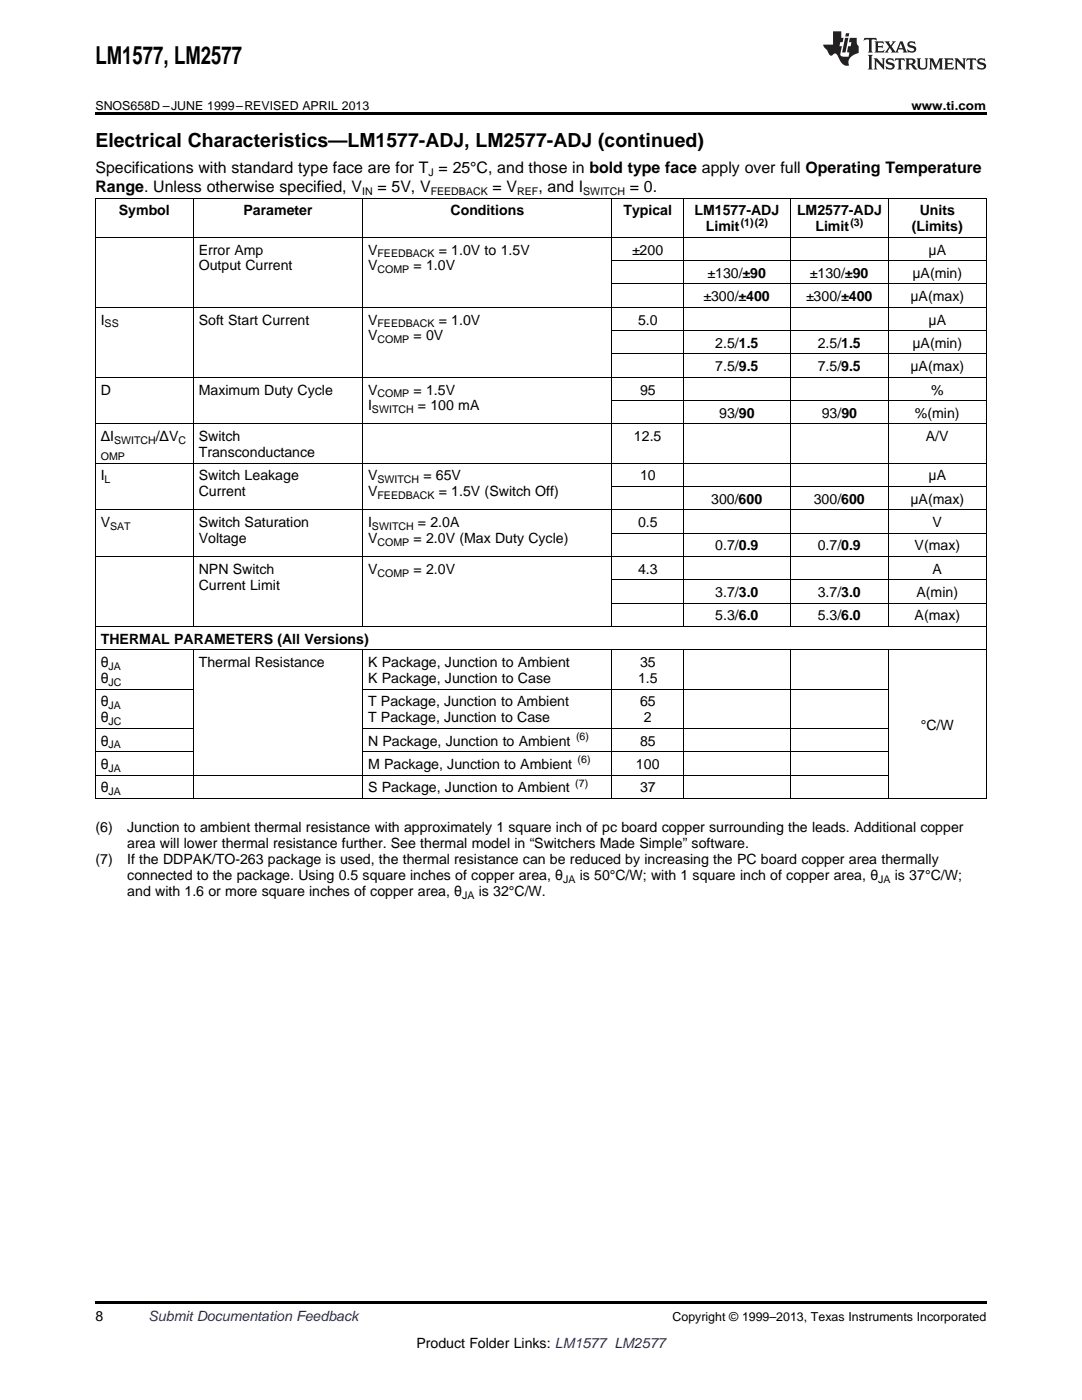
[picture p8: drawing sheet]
<svg xmlns="http://www.w3.org/2000/svg" width="216mm" height="279mm" viewBox="0 0 216 279" stroke-linecap="round" stroke-linejoin="round" font-family="sans-serif">
<defs><g id="words">
<text font-size="4.9" x="19" y="12.8">LM1577, LM2577</text>
<text font-size="3.9" x="19" y="29.3">Electrical Characteristics—LM1577-ADJ, LM2577-ADJ (continued)</text>
<g font-size="3.2">
<text x="19" y="34.4">Specifications with standard type face are for T = 25°C, and those in bold type face apply over full Operating Temperature</text>
<text x="19" y="38.3">Range. Unless otherwise specified, V</text>
<text x="75.3" y="38.3">= 5V, V</text>
<text x="98.3" y="38.3">= V</text>
<text x="107.4" y="38.3">, and I</text>
<text x="125.7" y="38.3">= 0.</text>
</g>
<g font-size="2.8">
<text x="23.7" y="43">Symbol</text>
<text x="48.6" y="43">Parameter</text>
<text x="89.9" y="43">Conditions</text>
<text x="124.4" y="43">Typical</text>
<text x="138.6" y="43">LM1577-ADJ</text>
<text x="140.8" y="46.1">Limit</text>
<text x="159" y="43">LM2577-ADJ</text>
<text x="162.7" y="46.1">Limit</text>
<text x="181.9" y="46.1">(Limits)</text>
<text x="183.5" y="43">Units</text>
<text x="39.7" y="50.8">Error Amp</text>
<text x="39.7" y="54">Output Current</text>
<text x="73.4" y="50.8">V</text>
<text x="73.4" y="54">V</text>
<text x="82.5" y="54">= 1.0V</text>
<text x="87.6" y="50.8">= 1.0V to 1.5V</text>
<text x="126.1" y="50.8">±200</text>
<text x="185.3" y="50.8">μA</text>
<text x="141.2" y="55.5">±130/±90</text>
<text x="161.6" y="55.5">±130/±90</text>
<text x="182.1" y="55.5">μA(min)</text>
<text x="20.1" y="64.8">I</text>
<text x="39.7" y="64.8">Soft Start Current</text>
<text x="73.4" y="64.8">V</text>
<text x="87.6" y="64.8">= 1.0V</text>
<text x="127.3" y="64.8">5.0</text>
<text x="140.4" y="60.1">±300/±400</text>
<text x="160.8" y="60.1">±300/±400</text>
<text x="181.7" y="60.1">μA(max)</text>
<text x="185.3" y="64.8">μA</text>
<text x="73.4" y="67.9">V</text>
<text x="82.5" y="67.9">= 0V</text>
<text x="142.7" y="69.4">2.5/1.5</text>
<text x="163.2" y="69.4">2.5/1.5</text>
<text x="182.1" y="69.4">μA(min)</text>
<text x="142.7" y="74.1">7.5/9.5</text>
<text x="163.2" y="74.1">7.5/9.5</text>
<text x="181.7" y="74.1">μA(max)</text>
<text x="20.1" y="78.7">D</text>
<text x="39.7" y="78.7">Maximum Duty Cycle</text>
<text x="73.4" y="78.7">V</text>
<text x="73.4" y="81.9">I</text>
<text x="82.5" y="78.7">= 1.5V</text>
<text x="83.4" y="81.9">= 100 mA</text>
<text x="127.7" y="78.7">95</text>
<text x="143.5" y="83.4">93/90</text>
<text x="164" y="83.4">93/90</text>
<text x="182.6" y="83.4">%(min)</text>
<text x="185.8" y="78.7">%</text>
<text x="20.1" y="88.1">ΔI</text>
<text x="31.1" y="88.1">/ΔV</text>
<text x="39.7" y="88.1">Switch</text>
<text x="126.5" y="88.1">12.5</text>
<text x="184.7" y="88.1">A/V</text>
<text x="20.1" y="95.9">I</text>
<text x="39.7" y="91.2">Transconductance</text>
<text x="39.7" y="95.9">Switch Leakage</text>
<text x="73.4" y="95.9">V</text>
<text x="84.5" y="95.9">= 65V</text>
<text x="127.7" y="95.9">10</text>
<text x="185.3" y="95.9">μA</text>
<text x="39.7" y="99.1">Current</text>
<text x="73.4" y="99.1">V</text>
<text x="87.6" y="99.1">= 1.5V (Switch Off)</text>
<text x="141.9" y="100.5">300/600</text>
<text x="162.4" y="100.5">300/600</text>
<text x="181.7" y="100.5">μA(max)</text>
<text x="20.1" y="105.2">V</text>
<text x="39.7" y="105.2">Switch Saturation</text>
<text x="73.4" y="105.2">I</text>
<text x="83.4" y="105.2">= 2.0A</text>
<text x="127.3" y="105.2">0.5</text>
<text x="186.1" y="105.2">V</text>
<text x="39.7" y="108.4">Voltage</text>
<text x="73.4" y="108.4">V</text>
<text x="82.5" y="108.4">= 2.0V (Max Duty Cycle)</text>
<text x="142.7" y="109.9">0.7/0.9</text>
<text x="163.2" y="109.9">0.7/0.9</text>
<text x="182.5" y="109.9">V(max)</text>
<text x="39.7" y="114.5">NPN Switch</text>
<text x="39.7" y="117.7">Current Limit</text>
<text x="73.4" y="114.5">V</text>
<text x="82.5" y="114.5">= 2.0V</text>
<text x="127.3" y="114.5">4.3</text>
<text x="142.7" y="119.2">3.7/3.0</text>
<text x="163.2" y="119.2">3.7/3.0</text>
<text x="182.9" y="119.2">A(min)</text>
<text x="186.1" y="114.5">A</text>
<text x="142.7" y="123.8">5.3/6.0</text>
<text x="163.2" y="123.8">5.3/6.0</text>
<text x="182.5" y="123.8">A(max)</text>
<text x="20.1" y="128.5">THERMAL PARAMETERS (All Versions)</text>
<text x="20.1" y="133.1">θ</text>
<text x="20.1" y="136.3">θ</text>
<text x="39.7" y="133.1">Thermal Resistance</text>
<text x="73.4" y="133.1">K Package, Junction to Ambient</text>
<text x="73.4" y="136.3">K Package, Junction to Case</text>
<text x="127.3" y="136.3">1.5</text>
<text x="127.7" y="133.1">35</text>
<text x="20.1" y="141">θ</text>
<text x="73.4" y="141">T Package, Junction to Ambient</text>
<text x="127.7" y="141">65</text>
<text x="20.1" y="144.1">θ</text>
<text x="20.1" y="148.8">θ</text>
<text x="73.4" y="144.1">T Package, Junction to Case</text>
<text x="73.4" y="148.8">N Package, Junction to Ambient</text>
<text x="127.7" y="148.8">85</text>
<text x="128.5" y="144.1">2</text>
<text x="183.7" y="145.6">°C/W</text>
<text x="20.1" y="153.5">θ</text>
<text x="73.4" y="153.5">M Package, Junction to Ambient</text>
<text x="126.9" y="153.5">100</text>
<text x="20.1" y="158.1">θ</text>
<text x="73.4" y="158.1">S Package, Junction to Ambient</text>
<text x="127.7" y="158.1">37</text>
<text x="19" y="166.1">(6)</text>
<text x="25.4" y="166.1">Junction to ambient thermal resistance with approximately 1 square inch of pc board copper surrounding the leads. Additional copper</text>
<text x="19" y="172.4">(7)</text>
<text x="25.4" y="172.4">If the DDPAK/TO-263 package is used, the thermal resistance can be reduced by increasing the PC board copper area thermally</text>
<text x="25.4" y="169.3">area will lower thermal resistance further. See thermal model in “Switchers Made Simple” software.</text>
<text x="25.4" y="175.6">connected to the package. Using 0.5 square inches of copper area, θ</text>
<text x="25.4" y="178.8">and with 1.6 or more square inches of copper area, θ</text>
<text x="95.5" y="178.8">is 32°C/W.</text>
<text x="115.7" y="175.6">is 50°C/W; with 1 square inch of copper area, θ</text>
<text x="178.5" y="175.6">is 37°C/W;</text>
<text x="19" y="263.6">8</text>
<text x="83.1" y="269">Product Folder Links: LM1577 LM2577</text>
</g>
<text font-size="2.8" fill="#0000c8" x="29.6" y="263.6">Submit Documentation Feedback</text>
<g font-size="2.5">
<text x="19" y="21.9">SNOS658D –JUNE 1999–REVISED APRIL 2013</text>
<text x="181.9" y="21.9">www.ti.com</text>
<text x="134.2" y="263.6">Copyright © 1999–2013, Texas Instruments Incorporated</text>
</g>
<g font-size="2.1">
<text x="85.5" y="35.1">J</text>
<text x="72.2" y="38.9">IN</text>
<text x="85.9" y="38.9">FEEDBACK</text>
<text x="103.2" y="38.9">REF</text>
<text x="116.4" y="38.9">SWITCH</text>
<text x="147.8" y="45">(1)(2)</text>
<text x="169.7" y="45">(3)</text>
<text x="75.3" y="51.4">FEEDBACK</text>
<text x="75.3" y="54.5">COMP</text>
<text x="20.9" y="65.3">SS</text>
<text x="75.3" y="65.3">FEEDBACK</text>
<text x="75.3" y="68.5">COMP</text>
<text x="74.2" y="82.5">SWITCH</text>
<text x="75.3" y="79.3">COMP</text>
<text x="22.8" y="88.6">SWITCH</text>
<text x="35.6" y="88.6">C</text>
<text x="20.1" y="91.8">OMP</text>
<text x="20.9" y="96.4">L</text>
<text x="75.3" y="96.4">SWITCH</text>
<text x="75.3" y="99.6">FEEDBACK</text>
<text x="22" y="105.8">SAT</text>
<text x="74.2" y="105.8">SWITCH</text>
<text x="75.3" y="108.9">COMP</text>
<text x="75.3" y="115.1">COMP</text>
<text x="21.7" y="133.7">JA</text>
<text x="21.7" y="136.9">JC</text>
<text x="21.7" y="141.5">JA</text>
<text x="21.7" y="144.7">JC</text>
<text x="21.7" y="149.4">JA</text>
<text x="114.9" y="147.7">(6)</text>
<text x="21.7" y="154">JA</text>
<text x="115.2" y="152.3">(6)</text>
<text x="21.7" y="158.7">JA</text>
<text x="114.8" y="157">(7)</text>
<text x="92.2" y="179.4">JA</text>
<text x="112.4" y="176.2">JA</text>
<text x="175.2" y="176.2">JA</text>
</g>
</g></defs>
<path d="M19 22.5h177.8v.5h-177.8zM19 259.7h177.8v.5h-177.8z" fill="#000"/>
<g fill="none" stroke="#000" stroke-width=".2">
<path d="M19 39.5h177.8M19.1 39.6v119.8M38.5 39.6v85.5M72.3 39.6v85.5M122.1 39.6v85.5M136.3 39.6v85.5M157.7 39.6v85.5M177.2 39.6v85.5M196.8 39.6v119.8M19 47.4h177.8M122.2 56.7h74.6M122.2 52h74.6"/>
<path d="M19 75.3h177.8M19 61.3h177.8M122.2 80h74.6M122.2 70.6h74.6M122.2 66h74.6M19 92.4h177.8M19 84.6h177.8M122.2 97.1h74.6M19 111.1h177.8M19 101.8h177.8M122.2 115.7h74.6M122.2 106.4h74.6"/>
<path d="M19 137.5h19.6M19 129.7h177.8M19 125h177.8M38.5 129.8v29.6M72.3 129.8v29.6M72.4 137.5h104.9M122.1 129.8v29.6M122.2 120.4h74.6M136.3 129.8v29.6M157.7 129.8v29.6M177.2 129.8v29.6M19 159.3h177.8"/>
<path d="M19 154.7h158.3M19 150h19.6M19 145.4h19.6M72.4 150h104.9M72.4 145.4h104.9"/>
</g>
<g fill="#231f20">
<path d="M172.5 7.6l-.1 .5 .4-.2h.6v.1v2.1l-.2 .4h.9l-.2-.4v-2.1l.1-.1h.5l.5 .2-.2-.5zM174.5 8.3l.2 .3v1.5l-.2 .4h1.8l.2-.6a1.04 1.04 0 0 1-1.3 .2v-.7h.6l.3 .2v-.6l-.3 .2h-.6v-.6l.8-.1 .4 .3-.2-.5zM176.5 8.3l.9 1.1-.9 1.1h.8l-.2-.2 .4-.7 .5 .7-.2 .2h1.5l-.2-.2 .2-.4h.9l.1 .4-.2 .2h1l-.3-.3-.7-1.9h-.5l-.9 2-.8-1 .9-1h-.8l.1 .3-.4 .5-.3-.6 .1-.2zM179.7 8.6l.4 1h-.7zM181.3 8.4a.63 .63 0 0 0-.2 .7 .63 .63 0 0 0 .6 .4l.6 .2 .1 .2a.75 .75 0 0 1-.7 .4 .75 .75 0 0 1-.6-.5l.1 .7 .1-.1a1.11 1.11 0 0 0 1.5-.6 1.13 1.13 0 0 0-1.2-.8l-.1-.4a1.04 1.04 0 0 1 1.2 .2l-.2-.5-.2 .1-.4-.2zM173.2 10.9l.2 .4v2.2l-.2 .4h1l-.3-.4v-2.2l.3-.4zM174.3 11.6l.3 .4v1.5l-.3 .4h.8l-.2-.4v-1.3l1.5 1.7v-1.9l.2-.4h-.7l.2 .4v.9l-1.1-1.3zM177 11.8a.62 .62 0 0 0-.2 .7 .62 .62 0 0 0 .6 .4l.6 .1 .1 .3a.76 .76 0 0 1-.7 .3 .76 .76 0 0 1-.7-.4l.2 .7 .1-.1a1.11 1.11 0 0 0 1.5-.6 1.13 1.13 0 0 0-1.2-.8l-.1-.4a1.04 1.04 0 0 1 1.2 .2l-.2-.6-.2 .1-.5-.1zM178.7 11.6l-.2 .6a.61 .61 0 0 1 .8-.3v1.6l-.2 .4h.9l-.2-.4v-1.6a.63 .63 0 0 1 .7 .3l-.1-.6zM180.6 11.6l.3 .4v1.5l-.3 .4h1l-.2-.2-.1-.8 .6 .2a.76 .76 0 0 0 1.2 .7l-1-1a.58 .58 0 0 0 .6-.5 .58 .58 0 0 0-.5-.6zM181.4 11.9h.1a.45 .45 0 0 1 .5 .1 .45 .45 0 0 1 .1 .5l-.8 .2zM182.9 11.6l.2 .2a2.17 2.17 0 0 0 .3 1.9 .99 .99 0 0 0 1.6-.6v-1.1l.2-.4h-.7l.2 .2a1.92 1.92 0 0 1-.2 1.8 .6 .6 0 0 1-.9-.5v-1.1l.2-.4zM185.4 11.6l.2 .4v1.5l-.2 .4h.7l-.2-.4v-1.4l.8 1.8 .8-1.8v1.4l-.2 .4h.9l-.2-.4v-1.5l.2-.4h-.8l-.6 1.5-.6-1.5zM188.4 11.6l.2 .4v1.5l-.2 .4h1.8l.1-.6a1.04 1.04 0 0 1-1.2 .1v-.6h.5l.4 .2v-.6l-.4 .2h-.5v-.7h.8l.3 .3-.1-.6zM190.5 11.6l.2 .4v1.5l-.2 .4h.7l-.2-.4v-1.3l1.5 1.7v-1.9l.2-.4h-.7l.2 .4v.9l-1.1-1.3zM192.9 11.6l-.1 .6a.61 .61 0 0 1 .7-.3l.1 1.6-.3 .4h1l-.3-.4 .1-1.6a.63 .63 0 0 1 .7 .3l-.1-.6zM195.2 11.8a.62 .62 0 0 0-.2 .7 .62 .62 0 0 0 .6 .4l.6 .1 .1 .3a.76 .76 0 0 1-.7 .3 .76 .76 0 0 1-.6-.4l.1 .7 .1-.1a1.11 1.11 0 0 0 1.6-.6 1.13 1.13 0 0 0-1.3-.8l-.1-.4a1.04 1.04 0 0 1 1.2 .2l-.1-.6-.2 .1-.5-.1z"/>
<path d="M166.2 6.3v2.6h-1.9v.4l.8 .9a.91 .91 0 0 0 1 .8 .56 .56 0 0 1 .5-.3 .56 .56 0 0 1 .5 .3l.4 .8a1.53 1.53 0 0 0 1.9 1.2 1.54 1.54 0 0 1 1-2.1l.9-.3v-1.4a1.52 1.52 0 0 1-.4-1.6h-1.3l-.2 .8h.5l-.2 .8h-.5l-.1 1v.2l.4 .1-.2 .8a1.93 1.93 0 0 1-1.6-.3l.3-1.8h-.5l.2-.8h.4l.2-.8h-.4v-1.3zM168.6 7.6l-.6 2.9h.7l.6-2.9zM168.8 6.6l-.1 .7h.6l.2-.7z"/>
</g>
<use href="#words"/>
</svg>
